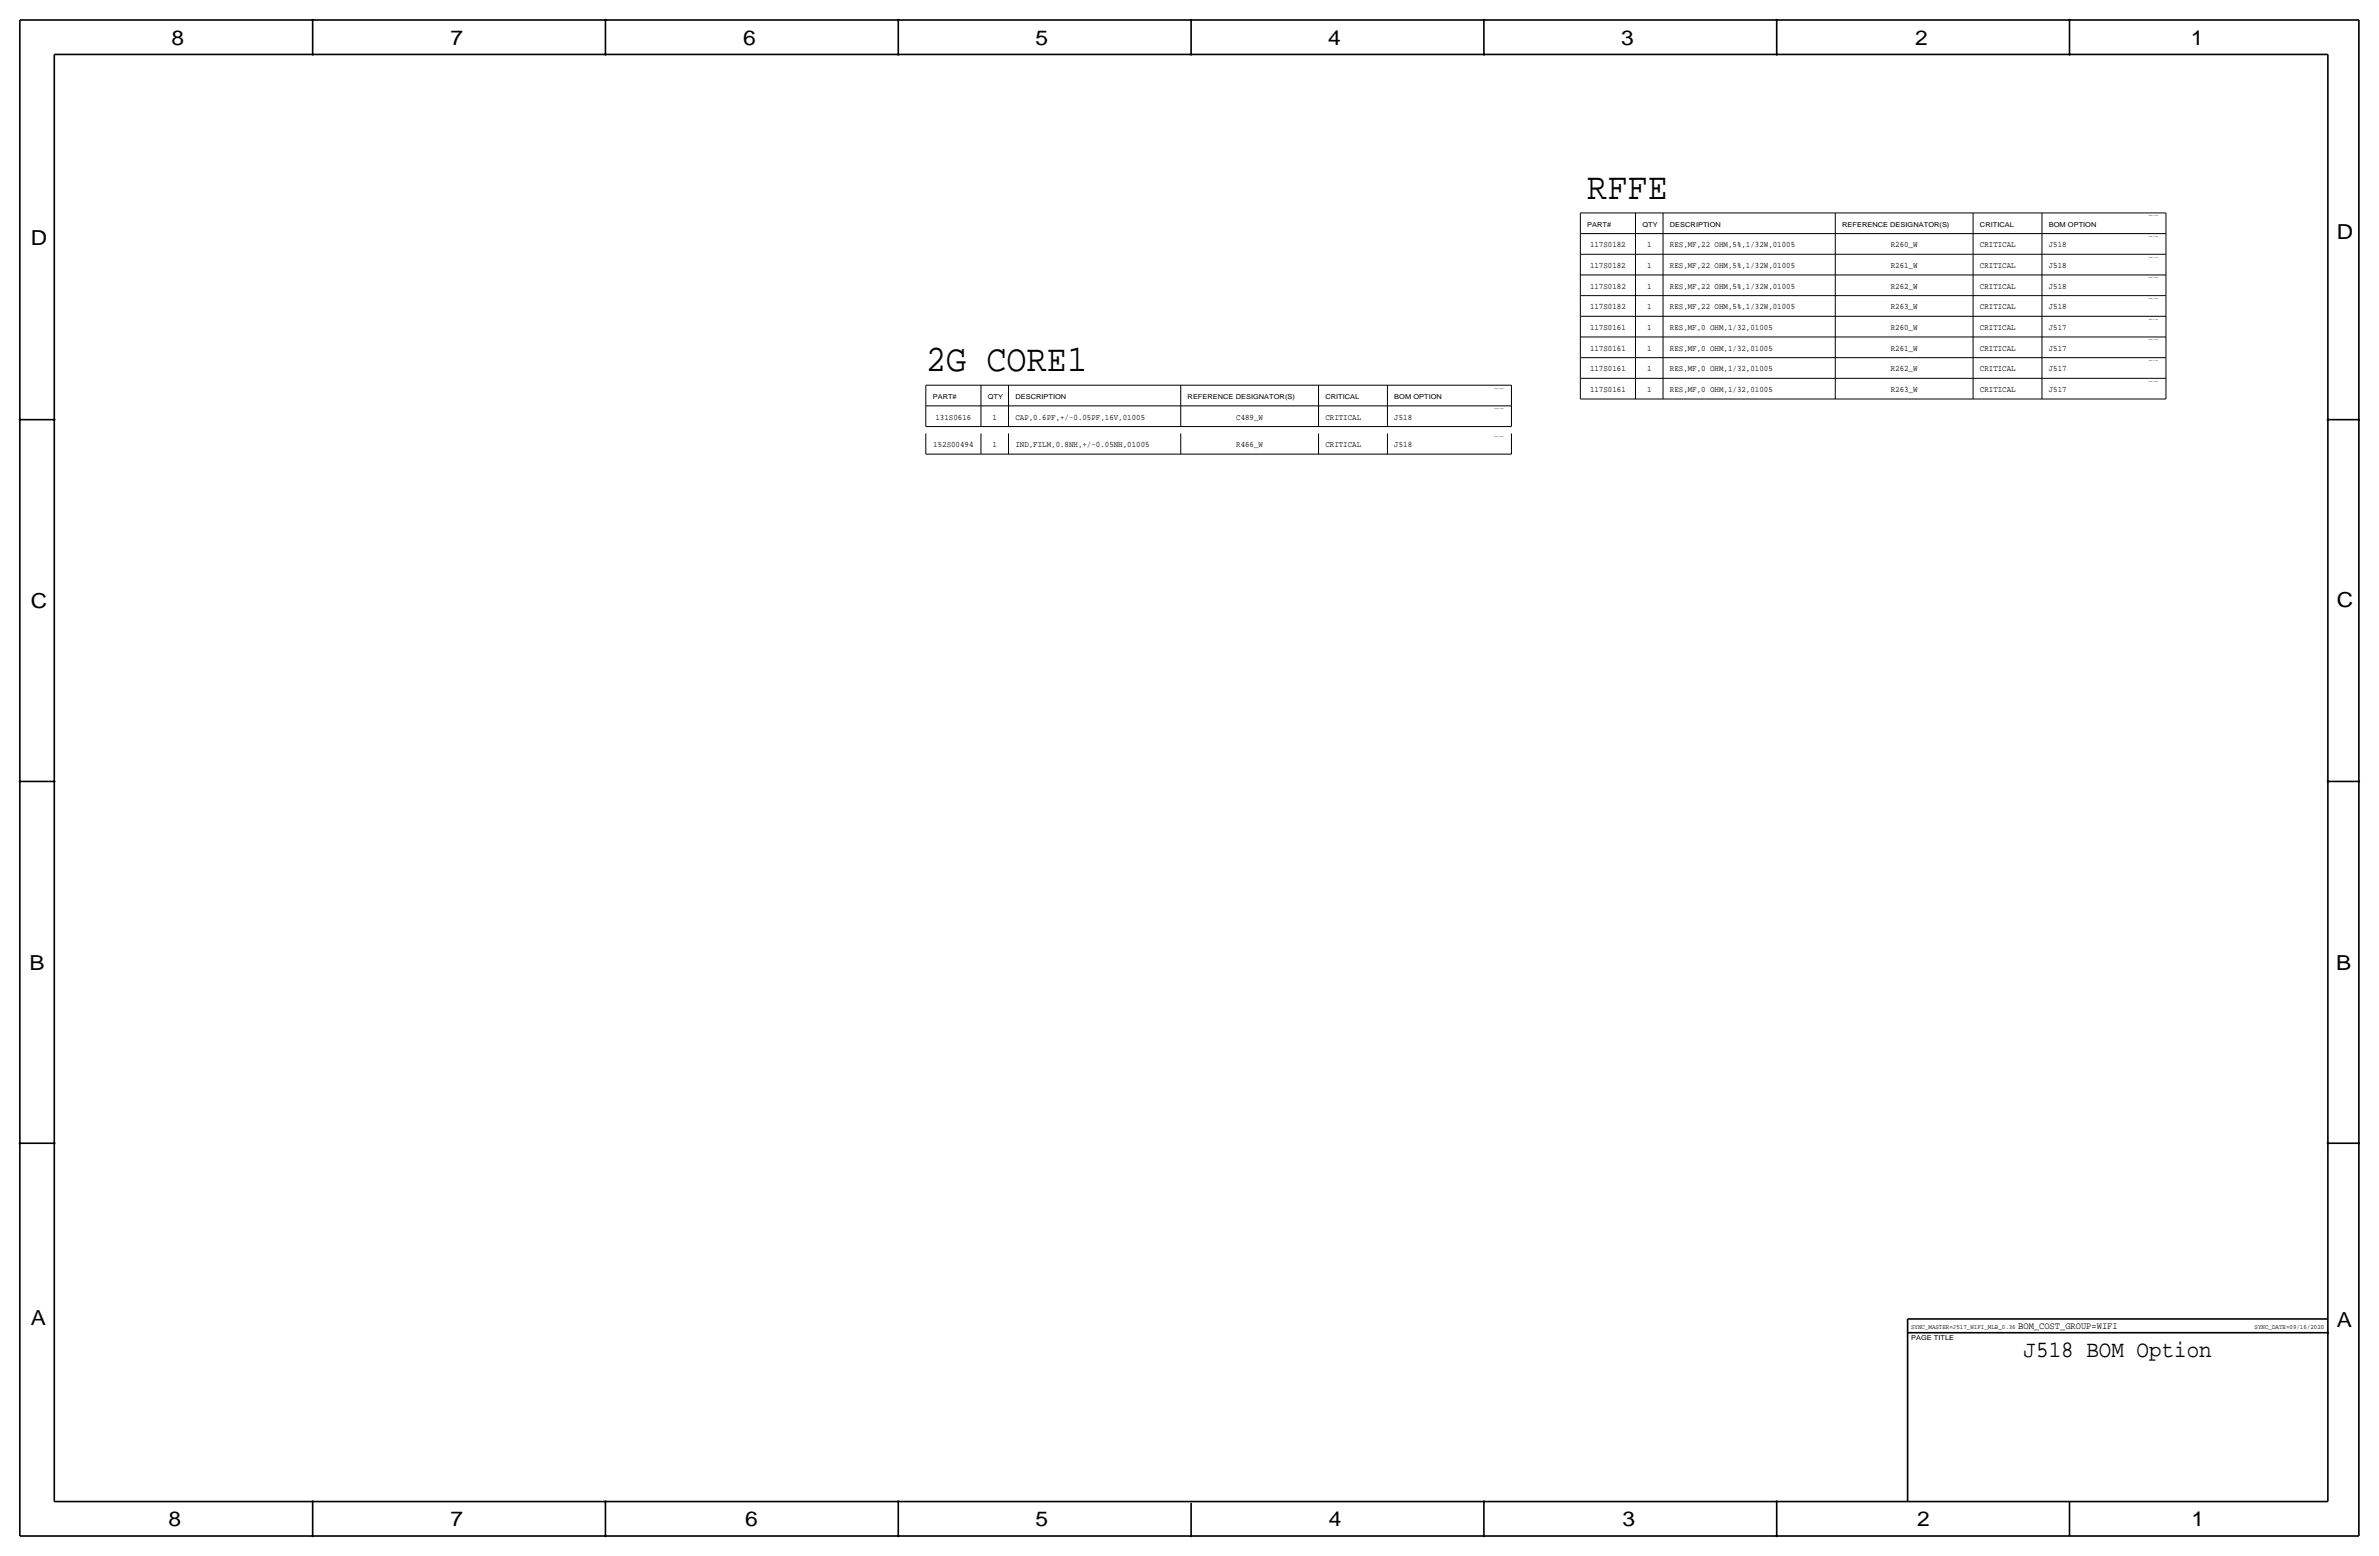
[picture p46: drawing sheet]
<svg xmlns="http://www.w3.org/2000/svg" width="877mm" height="574mm" viewBox="0 0 877 574" stroke-linecap="round" stroke-linejoin="round" font-family="sans-serif">
<defs><g id="words">
<g font-size="13.9">
<text x="585.2" y="73.4">RFFE</text>
<text x="341.3" y="136.9">2G CORE1</text>
</g>
<text font-size="8.6" x="746" y="500.1">J518 BOM Option</text>
<g font-size="7.6">
<text x="63.2" y="16.5">8</text>
<text x="166.1" y="16.5">7</text>
<text x="274" y="16.5">6</text>
<text x="381.7" y="16.5">5</text>
<text x="489.7" y="16.5">4</text>
<text x="597.6" y="16.5">3</text>
<text x="706.1" y="16.5">2</text>
<text x="807.7" y="16.5">1</text>
<text x="861.5" y="88.1">D</text>
<text x="11.4" y="90.4">D</text>
<text x="11.4" y="224.3">C</text>
<text x="861.5" y="223.8">C</text>
<text x="10.9" y="357.6">B</text>
<text x="861.3" y="357.4">B</text>
<text x="11.4" y="488.4">A</text>
<text x="861.5" y="489.2">A</text>
<text x="62.2" y="562.6">8</text>
<text x="166.1" y="562.6">7</text>
<text x="274.8" y="562.6">6</text>
<text x="381.7" y="562.6">5</text>
<text x="489.9" y="562.6">4</text>
<text x="598.1" y="562.6">3</text>
<text x="706.8" y="562.6">2</text>
<text x="807.9" y="562.6">1</text>
</g>
<text font-size="3.6" x="744.1" y="490">BOM_COST_GROUP=WIFI</text>
<g font-size="3.1">
<text x="586.2" y="91.2">117S0182</text>
<text x="607.2" y="91.2">1</text>
<text x="615.6" y="91.2">RES,MF,22 OHM,5%,1/32W,01005</text>
<text x="697.1" y="91.2">R260_W</text>
<text x="729.9" y="91.2">CRITICAL</text>
<text x="755.3" y="91.2">J518</text>
<text x="586.2" y="98.8">117S0182</text>
<text x="607.2" y="98.8">1</text>
<text x="615.6" y="98.8">RES,MF,22 OHM,5%,1/32W,01005</text>
<text x="697.1" y="98.8">R261_W</text>
<text x="729.9" y="98.8">CRITICAL</text>
<text x="755.3" y="98.8">J518</text>
<text x="586.2" y="106.4">117S0182</text>
<text x="607.2" y="106.4">1</text>
<text x="615.6" y="106.4">RES,MF,22 OHM,5%,1/32W,01005</text>
<text x="697.1" y="106.4">R262_W</text>
<text x="729.9" y="106.4">CRITICAL</text>
<text x="755.3" y="106.4">J518</text>
<text x="586.2" y="114">117S0182</text>
<text x="607.2" y="114">1</text>
<text x="615.6" y="114">RES,MF,22 OHM,5%,1/32W,01005</text>
<text x="697.1" y="114">R263_W</text>
<text x="729.9" y="114">CRITICAL</text>
<text x="755.3" y="114">J518</text>
<text x="586.2" y="121.7">117S0161</text>
<text x="607.2" y="121.7">1</text>
<text x="615.6" y="121.7">RES,MF,0 OHM,1/32,01005</text>
<text x="697.1" y="121.7">R260_W</text>
<text x="729.9" y="121.7">CRITICAL</text>
<text x="755.3" y="121.7">J517</text>
<text x="586.2" y="129.3">117S0161</text>
<text x="607.2" y="129.3">1</text>
<text x="615.6" y="129.3">RES,MF,0 OHM,1/32,01005</text>
<text x="697.1" y="129.3">R261_W</text>
<text x="729.9" y="129.3">CRITICAL</text>
<text x="755.3" y="129.3">J517</text>
<text x="586.2" y="136.9">117S0161</text>
<text x="607.2" y="136.9">1</text>
<text x="615.6" y="136.9">RES,MF,0 OHM,1/32,01005</text>
<text x="697.1" y="136.9">R262_W</text>
<text x="729.9" y="136.9">CRITICAL</text>
<text x="755.3" y="136.9">J517</text>
<text x="586.2" y="144.5">117S0161</text>
<text x="607.2" y="144.5">1</text>
<text x="615.6" y="144.5">RES,MF,0 OHM,1/32,01005</text>
<text x="697.1" y="144.5">R263_W</text>
<text x="729.9" y="144.5">CRITICAL</text>
<text x="755.3" y="144.5">J517</text>
<text x="344.9" y="154.7">131S0616</text>
<text x="365.9" y="154.7">1</text>
<text x="374.3" y="154.7">CAP,0.6PF,+/-0.05PF,16V,01005</text>
<text x="455.8" y="154.7">C489_W</text>
<text x="488.6" y="154.7">CRITICAL</text>
<text x="514" y="154.7">J518</text>
<text x="344.1" y="164.8">152S00494</text>
<text x="365.9" y="164.8">1</text>
<text x="374.3" y="164.8">IND,FILM,0.8NH,+/-0.05NH,01005</text>
<text x="455.8" y="164.8">R466_W</text>
<text x="488.6" y="164.8">CRITICAL</text>
<text x="514" y="164.8">J518</text>
</g>
<g font-size="2.5">
<text x="585.2" y="83.6">PART#</text>
<text x="605.5" y="83.6">QTY</text>
<text x="615.6" y="83.6">DESCRIPTION</text>
<text x="679.1" y="83.6">REFERENCE DESIGNATOR(S)</text>
<text x="729.9" y="83.6">CRITICAL</text>
<text x="755.3" y="83.6">BOM OPTION</text>
<text x="343.9" y="147.1">PART#</text>
<text x="364.2" y="147.1">QTY</text>
<text x="374.3" y="147.1">DESCRIPTION</text>
<text x="437.8" y="147.1">REFERENCE DESIGNATOR(S)</text>
<text x="488.6" y="147.1">CRITICAL</text>
<text x="514" y="147.1">BOM OPTION</text>
<text x="704.5" y="493.8">PAGE TITLE</text>
</g>
<g font-size="2.4">
<text x="704.5" y="490">SYNC_MASTER=J517_WIFI_MLB_0.36</text>
<text x="831.2" y="490">SYNC_DATE=09/16/2020</text>
</g>
<g font-size=".4">
<text x="792.2" y="79.8">TABLE_5_HEAD</text>
<text x="792.2" y="87.4">TABLE_5_ITEM</text>
<text x="792.2" y="95">TABLE_5_ITEM</text>
<text x="792.2" y="102.6">TABLE_5_ITEM</text>
<text x="792.2" y="110.2">TABLE_5_ITEM</text>
<text x="792.2" y="117.9">TABLE_5_ITEM</text>
<text x="792.2" y="125.5">TABLE_5_ITEM</text>
<text x="792.2" y="133.1">TABLE_5_ITEM</text>
<text x="550.9" y="143.3">TABLE_5_HEAD</text>
<text x="792.2" y="140.7">TABLE_5_ITEM</text>
<text x="550.9" y="150.9">TABLE_5_ITEM</text>
<text x="550.9" y="161">TABLE_5_ITEM</text>
</g>
</g></defs>
<g fill="none" stroke="#000" stroke-width=".6">
<path d="M7.3 7.4v558.8zM7.3 7.4h862.3zM115.3 7.4v12.7zM223.2 7.4v12.7zM331.2 7.4v12.7zM439.1 7.4v12.7zM547.1 7.4v12.7zM655 7.4v12.7zM763 7.4v12.7zM869.6 7.4v558.8zM20 20.1v533.4zM20 20.1h838.2z"/>
<path d="M858.2 20.1v533.4zM7.3 154.7h12.7zM858.2 154.7h11.4zM7.3 288h12.7zM858.2 288h11.4zM7.3 421.4h12.7zM858.2 421.4h11.4zM703.3 486.2h154.9zM703.3 486.2v5zM703.3 491.2h154.9zM703.3 491.2v62.3zM20 553.5h838.2z"/>
<path d="M115.3 553.5v12.7zM223.2 553.5v12.7zM331.2 553.5v12.7zM439.1 554v12.2zM547.1 553.5v12.7zM655 553.5v12.7zM763 553.5v12.7zM7.3 566.2h862.3z"/>
</g>
<g fill="none" stroke="#000" stroke-width=".37">
<path d="M582.6 78.5v7.6zM582.6 78.5h215.9zM602.9 78.5v7.6zM613.1 78.5v7.6zM676.6 78.5v7.6zM727.4 78.5v7.6zM752.8 78.5v7.6zM798.5 78.5v7.6zM582.6 93.7v7.6zM582.6 86.1v7.6zM582.6 93.7h215.9zM582.6 86.1h215.9z"/>
<path d="M602.9 93.7v7.6zM602.9 86.1v7.6zM613.1 93.7v7.6zM613.1 86.1v7.6zM676.6 93.7v7.6zM676.6 86.1v7.6zM727.4 93.7v7.6zM727.4 86.1v7.6zM752.8 93.7v7.6zM752.8 86.1v7.6zM798.5 93.7v7.6zM798.5 86.1v7.6z"/>
<path d="M582.6 101.3h215.9zM582.6 101.3v7.7zM582.6 109h215.9zM582.6 109v7.6zM582.6 116.6h215.9zM582.6 116.6v7.6zM602.9 101.3v7.7zM602.9 109v7.6zM602.9 116.6v7.6zM613.1 101.3v7.7zM613.1 109v7.6zM613.1 116.6v7.6z"/>
<path d="M676.6 101.3v7.7zM676.6 109v7.6zM676.6 116.6v7.6zM727.4 101.3v7.7zM727.4 109v7.6zM727.4 116.6v7.6zM752.8 101.3v7.7zM752.8 109v7.6zM752.8 116.6v7.6zM798.5 101.3v7.7zM798.5 109v7.6zM798.5 116.6v7.6z"/>
<path d="M582.6 124.2v7.6zM582.6 131.8h215.9zM582.6 131.8v7.6zM582.6 139.4h215.9zM582.6 139.4v7.7zM582.6 124.2h215.9zM602.9 124.2v7.6zM602.9 131.8v7.6zM602.9 139.4v7.7zM613.1 124.2v7.6zM613.1 131.8v7.6zM613.1 139.4v7.7z"/>
<path d="M676.6 124.2v7.6zM676.6 131.8v7.6zM676.6 139.4v7.7zM727.4 124.2v7.6zM727.4 131.8v7.6zM727.4 139.4v7.7zM752.8 124.2v7.6zM752.8 131.8v7.6zM752.8 139.4v7.7zM798.5 124.2v7.6zM798.5 131.8v7.6zM798.5 139.4v7.7z"/>
<path d="M341.3 142v7.6zM341.3 149.6h215.9zM341.3 142h215.9zM341.3 149.6v7.6zM341.3 157.2h215.9zM341.3 159.8v7.6zM361.6 142v7.6zM361.6 149.6v7.6zM361.6 159.8v7.6zM371.8 142v7.6zM371.8 149.6v7.6zM371.8 159.8v7.6z"/>
<path d="M435.3 142v7.6zM435.3 149.6v7.6zM435.3 159.8v7.6zM486.1 142v7.6zM486.1 149.6v7.6zM486.1 159.8v7.6zM511.5 142v7.6zM511.5 149.6v7.6zM511.5 159.8v7.6zM557.2 142v7.6zM557.2 149.6v7.6zM557.2 159.8v7.6z"/>
<path d="M582.6 147.1h215.9zM341.3 167.4h215.9z"/>
</g>
<g fill="#000" stroke="#000" stroke-width=".37">
<path d="M115.1 7.2h.4v.3h-.4zM115.1 19.9h.4v.3h-.4zM223 7.2h.4v.3h-.4zM223 19.9h.4v.3h-.4zM331 19.9h.4v.3h-.4zM331 7.2h.4v.3h-.4zM438.9 7.2h.4v.3h-.4zM438.9 19.9h.4v.3h-.4zM546.9 7.2h.4v.3h-.4zM546.9 19.9h.4v.3h-.4zM654.8 19.9h.4v.3h-.4zM654.8 7.2h.4v.3h-.4z"/>
<path d="M762.8 19.9h.4v.3h-.4zM762.8 7.2h.4v.3h-.4zM7.1 154.5h.4v.4h-.4zM19.8 154.5h.4v.4h-.4zM858 154.5h.4v.4h-.4zM869.5 154.5h.3v.4h-.3zM7.1 287.9h.4v.3h-.4zM19.8 287.9h.4v.3h-.4zM858 287.9h.4v.3h-.4zM869.5 287.9h.3v.3h-.3zM7.1 421.2h.4v.4h-.4zM19.8 421.2h.4v.4h-.4z"/>
<path d="M858 421.2h.4v.4h-.4zM869.5 421.2h.3v.4h-.3zM858 491.1h.4v.3h-.4zM115.1 553.3h.4v.3h-.4zM223 553.3h.4v.3h-.4zM331 553.3h.4v.3h-.4zM546.9 553.3h.4v.3h-.4zM654.8 553.3h.4v.3h-.4zM115.1 566h.4v.3h-.4zM223 566h.4v.3h-.4zM331 566h.4v.3h-.4zM438.9 566h.4v.3h-.4z"/>
<path d="M546.9 566h.4v.3h-.4zM654.8 566h.4v.3h-.4z"/>
</g>
<use href="#words"/>
</svg>
